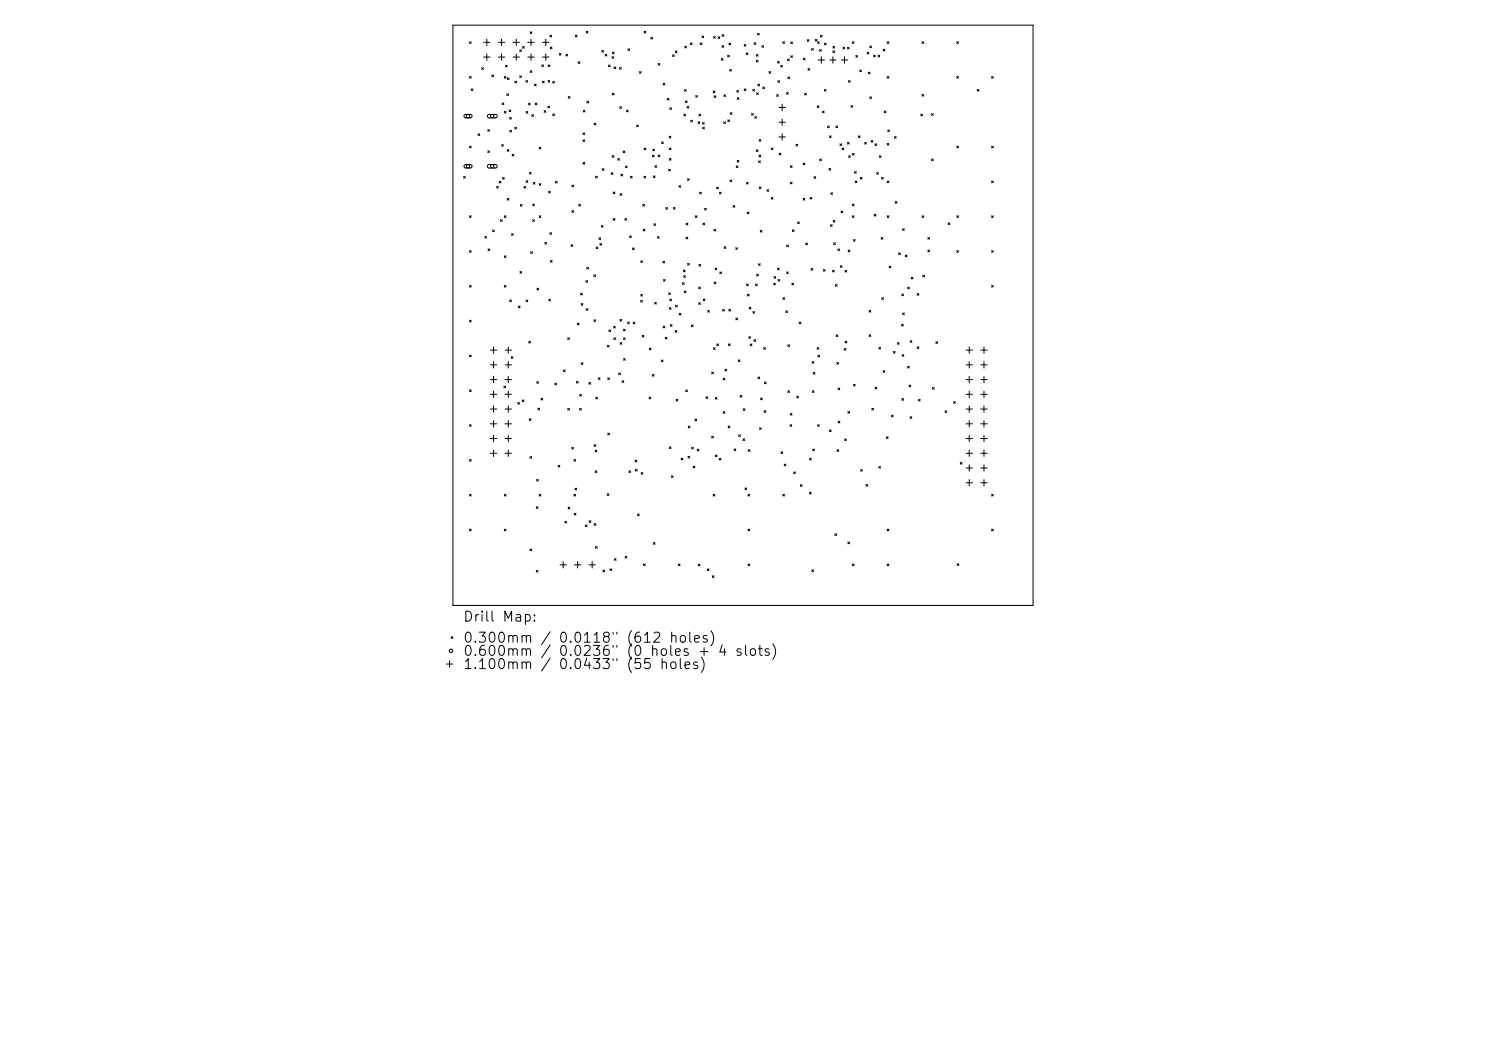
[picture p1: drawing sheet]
<svg xmlns="http://www.w3.org/2000/svg" width="297mm" height="210mm" viewBox="0 0 297 210" stroke-linecap="round" stroke-linejoin="round" font-family="sans-serif">
<defs><g id="words">
<g font-size="2">
<text x="92.4" y="124.7">Drill Map:</text>
<text x="92.4" y="128.9">0.300mm / 0.0118&quot; (612 holes)</text>
<text x="92.4" y="131.6">0.600mm</text>
<text x="111.5" y="131.6">0.0236&quot; (0 holes + 4 slots)</text>
<text x="92.4" y="134.2">1.100mm / 0.0433&quot; (55 holes)</text>
</g>
</g></defs>
<g fill="none" stroke="#000" stroke-width=".2">
<path d="M90.5 5h116v116h-116zM93.8 8.3l.4 .4M93.8 15.3l.4 .3M94.2 17.8l.3 .3M94.2 8.3l-.4 .4M94.2 15.3l-.4 .3M94.5 17.8l-.3 .3M96.3 13.5l.3 .4M96.6 13.5l-.3 .4M96.7 8.5h1.2M96.7 11.4h1.2M97.3 7.8v1.3"/>
<path d="M97.3 10.8v1.2M98.3 15l.4 .3M98.7 15l-.4 .3M99.6 8.5h1.3M99.6 11.4h1.3M100.2 7.8v1.3M100.2 10.8v1.2M100.8 15.3l.3 .3M101 13l.4 .4M101.1 15.3l-.3 .3M101.3 18.7l.3 .4M101.4 13l-.4 .4"/>
<path d="M101.4 15.6l.3 .3M101.6 18.7l-.3 .4M101.7 15.6l-.3 .3M102.6 8.5h1.2M102.6 11.4h1.2M102.9 16.2l.3 .4M103.2 7.8v1.3M103.2 10.8v1.2M103.2 16.2l-.3 .4M103.9 15.1l.3 .4M103.9 10l.3 .3M104.2 15.1l-.3 .4"/>
<path d="M104.2 10l-.3 .3M104.4 9.3l.4 .3M104.8 9.3l-.4 .3M105.1 16.1l.3 .3M105.4 16.1l-.3 .3M105.5 8.5h1.3M105.5 11.4h1.3M106 6.4l.3 .3M106 14.1l.3 .4M106.1 7.8v1.3M106.1 10.8v1.2M106.3 6.4l-.3 .3"/>
<path d="M106.3 14.1l-.3 .4M106.8 16.8l.4 .3M107.2 16.8l-.4 .3M108.3 13l.3 .3M108.4 16.2l.4 .4M108.4 8.5h1.3M108.4 11.4h1.3M108.6 13l-.3 .3M108.8 16.2l-.4 .4M109.1 7.8v1.3M109.1 10.8v1.2M109.5 16.1l.4 .3"/>
<path d="M109.6 13l.3 .3M109.9 16.1l-.4 .3M109.9 7l.3 .4M109.9 13l-.3 .3M110 9.4l.3 .3M110.2 7l-.3 .4M110.3 9.4l-.3 .3M110.5 16.3l.3 .3M110.8 16.3l-.3 .3M111.8 10.7l.3 .3M112.1 10.7l-.3 .3M113.1 10.8l.3 .4"/>
<path d="M113.4 10.8l-.3 .4M113.6 19.3l.3 .3M113.9 19.3l-.3 .3M115 7l.3 .4M115.3 7l-.3 .4M115.5 12.3l.4 .4M115.9 12.3l-.4 .4M117.2 6.2l.3 .4M117.5 6.2l-.3 .4M120.3 10.1l.3 .3M120.6 10.1l-.3 .3M120.9 10.8l.4 .4"/>
<path d="M121.3 10.8l-.4 .4M121.6 13l.4 .3M122 13l-.4 .3M122.3 11.3l.3 .4M122.4 18.6l.3 .4M122.4 10.4l.3 .4M122.6 11.3l-.3 .4M122.7 18.6l-.3 .4M122.7 13.4l.4 .3M122.7 10.4l-.3 .4M123.1 13.4l-.4 .3M123.8 13.5l.4 .3"/>
<path d="M124.2 13.5l-.4 .3M125.5 9.8l.3 .3M125.8 9.8l-.3 .3M127.8 14.3l.4 .4M128.2 14.3l-.4 .4M128.7 6.2l.4 .4M129.1 6.2l-.4 .4M130.1 7.5l.3 .3M130.4 7.5l-.3 .3M131.5 12.7l.4 .3M131.9 12.7l-.4 .3M132.5 16.6l.4 .4"/>
<path d="M132.9 16.6l-.4 .4M133.4 19.7l.3 .3M133.7 19.7l-.3 .3M134.4 10.9l.4 .4M134.8 10.9l-.4 .4M135 10.2l.3 .3M135.3 10.2l-.3 .3M136.8 17.9l.4 .3M136.8 9.2l.4 .4M137.2 17.9l-.4 .3M137.2 9.2l-.4 .4M138 8.6l.3 .3"/>
<path d="M138.3 8.6l-.3 .3M139 19.1l.4 .3M139.4 19.1l-.4 .3M140 8.6l.3 .3M140.3 8.6l-.3 .3M140.3 7.2l.3 .3M140.6 7.2l-.3 .3M142.5 18.2l.4 .3M142.6 7.3l.4 .3M142.7 19.1l.4 .4M142.9 18.2l-.4 .3M143 7.3l-.4 .3"/>
<path d="M143.1 19.1l-.4 .4M143.5 7.3l.4 .4M143.9 7.3l-.4 .4M144.2 11.7l.3 .3M144.3 6.9l.3 .4M144.3 9.1l.3 .4M144.5 11.7l-.3 .3M144.6 6.9l-.3 .4M144.6 9.1l-.3 .4M144.7 18.9l.3 .4M145 18.9l-.3 .4M145.4 11l.4 .4"/>
<path d="M145.7 8.6l.3 .4M145.8 11l-.4 .4M145.8 13.9l.4 .3M146 8.6l-.3 .4M146.2 13.9l-.4 .3M147.3 18.1l.3 .3M147.3 19.5l.4 .4M147.6 18.1l-.3 .3M147.7 19.5l-.4 .4M148.7 8.9l.4 .3M148.7 17.8l.4 .3M149.1 8.9l-.4 .3"/>
<path d="M149.1 17.8l-.4 .3M149.1 10.6l.4 .3M149.5 10.6l-.4 .3M150.5 17.8l.3 .4M150.7 8.5l.4 .4M150.8 17.8l-.3 .4M151.1 8.5l-.4 .4M151.2 10.9l.3 .3M151.2 12l.3 .4M151.2 18.5l.4 .4M151.4 6.7l.3 .3M151.5 16.8l.3 .4"/>
<path d="M151.5 10.9l-.3 .3M151.5 12l-.3 .4M151.6 18.5l-.4 .4M151.7 6.7l-.3 .3M151.8 16.8l-.3 .4M152.3 9.1l.3 .4M152.4 17.4l.4 .3M152.6 9.1l-.3 .4M152.8 17.4l-.4 .3M153.7 14.3l.3 .4M154 14.3l-.3 .4M155.2 18.9l.4 .4"/>
<path d="M155.4 12.3l.3 .3M155.5 16.1l.3 .4M155.6 18.9l-.4 .4M155.7 12.3l-.3 .3M155.8 16.1l-.3 .4M156 13.1l.4 .3M156.4 13.1l-.4 .3M156.4 8.3l.4 .4M156.8 8.3l-.4 .4M157.2 18.5l.3 .3M157.4 11.8l.3 .3M157.5 15.4l.3 .3"/>
<path d="M157.5 18.5l-.3 .3M157.7 11.8l-.3 .3M157.8 15.4l-.3 .3M158 8.4l.4 .3M158 11.1l.4 .4M158.4 11.1l-.4 .4M158.4 8.4l-.4 .3M160.6 11.6l.3 .4M160.8 18.6l.4 .4M160.9 11.6l-.3 .4M161.2 18.6l-.4 .4M161.3 7.9l.4 .4"/>
<path d="M161.5 13.7l.3 .3M161.7 7.9l-.4 .4M161.8 13.7l-.3 .3M162.2 9.7l.4 .3M162.6 9.7l-.4 .3M162.9 7.9l.4 .3M163.3 7.9l-.4 .3M163.4 8.3l.3 .4M163.5 12h1.3M163.7 8.3l-.3 .4M163.8 9.9l.4 .3M164 7.1l.3 .3"/>
<path d="M164.2 9.9l-.4 .3M164.2 11.3v1.3M164.3 7.1l-.3 .3M164.8 17.9l.3 .3M164.8 8.6l.3 .4M165.1 17.9l-.3 .3M165.1 8.6l-.3 .4M165.8 12h1.3M166.5 9.3l.3 .3M166.5 10.2l.3 .3M166.5 11.3v1.3M166.8 9.3l-.3 .3"/>
<path d="M166.8 10.2l-.3 .3M168.2 12h1.2M168.5 9.4l.3 .4M168.8 11.3v1.3M168.8 9.4l-.3 .4M169.4 9.4l.3 .4M169.6 16.1l.3 .4M169.7 9.4l-.3 .4M169.9 16.1l-.3 .4M170.4 8.3l.3 .4M170.7 8.3l-.3 .4M171.1 11.1l.3 .3"/>
<path d="M171.4 11.1l-.3 .3M171.8 14l.4 .3M172.2 14l-.4 .3M173.3 10.4l.4 .4M173.5 14.4l.4 .4M173.7 10.4l-.4 .4M173.8 9.2l.4 .4M173.8 19.3l.4 .4M173.9 14.4l-.4 .4M174.2 9.2l-.4 .4M174.2 19.3l-.4 .4M174.6 11l.3 .4"/>
<path d="M174.9 11l-.3 .4M175.5 11l.3 .4M175.8 11l-.3 .4M176.5 9.8l.4 .4M176.9 9.8l-.4 .4M177.3 15.3l.4 .3M177.3 8.3l.4 .4M177.7 15.3l-.4 .3M177.7 8.3l-.4 .4M184.3 18.9l.3 .3M184.3 8.3l.3 .4M184.6 18.9l-.3 .3"/>
<path d="M184.6 8.3l-.3 .4M191.2 15.3l.4 .3M191.2 8.3l.4 .4M191.6 15.3l-.4 .3M191.6 8.3l-.4 .4M195.3 17.9l.4 .3M195.7 17.9l-.4 .3M198.2 15.3l.3 .3M198.5 15.3l-.3 .3M92.7 35.2l.3 .4M92.8 23l1.3-.1 .2 .1v.3l-.2 .3h-1.1l-.3-.3zM92.8 33l1.3-.1 .2 .1v.3l-.2 .3h-1.1l-.3-.3z"/>
<path d="M93 35.2l-.3 .4M93.8 29.2l.4 .4M94.2 29.2l-.4 .4M95.5 26.7l.4 .4M95.9 26.7l-.4 .4M97.5 25.9l.3 .3M97.5 30.1l.3 .4M97.5 23l1.6-.1 .2 .1 .1 .3-.3 .3h-1.4l-.3-.3zM97.5 33l1.6-.1 .2 .1 .1 .3-.3 .3h-1.4l-.3-.3zM97.8 25.9l-.3 .3M97.8 30.1l-.3 .4M99.3 37.2l.3 .4"/>
<path d="M99.6 37.2l-.3 .4M99.8 36.2l.3 .4M100.1 36.2l-.3 .4M100.3 28.9l.3 .3M100.4 20.6l.3 .3M100.4 35.5l.4 .3M100.6 28.9l-.3 .3M100.7 20.6l-.3 .3M100.8 35.5l-.4 .3M100.8 22.2l.3 .4M101.1 22.2l-.3 .4M101.4 29.9l.3 .3"/>
<path d="M101.4 39.6l.3 .4M101.7 29.9l-.3 .3M101.7 39.6l-.3 .4M101.7 22l.4 .3M101.9 23.5l.3 .3M101.9 26l.3 .4M102.1 22l-.4 .3M102.2 23.5l-.3 .3M102.2 26l-.3 .4M102.3 30.8l.4 .4M102.7 30.8l-.4 .4M102.9 25.4l.3 .4"/>
<path d="M103.2 25.4l-.3 .4M104.7 37.2l.4 .4M105.1 37.2l-.4 .4M105.1 22.3l.4 .3M105.1 36.1l.4 .4M105.5 22.3l-.4 .3M105.5 36.1l-.4 .4M105.6 20.6l.4 .4M105.8 34.4l.4 .4M106 20.6l-.4 .4M106.2 34.4l-.4 .4M106.3 22.9l.3 .4"/>
<path d="M106.6 36.5l.3 .3M106.6 22.9l-.3 .4M106.9 36.5l-.3 .3M107 20.6l.3 .3M107.3 20.6l-.3 .3M107.7 29.4l.4 .4M107.8 36.7l.3 .3M108.1 29.4l-.4 .4M108.1 36.7l-.3 .3M108.7 22.1l.4 .4M109.1 22.1l-.4 .4M109.5 21.2l.3 .4"/>
<path d="M109.6 38.2l.4 .4M109.8 21.2l-.3 .4M110 38.2l-.4 .4M110.5 22.8l.3 .3M110.8 22.8l-.3 .3M111 36.2l.4 .4M111.4 36.2l-.4 .4M114.3 37l.3 .3M114.6 37l-.3 .3M116.5 26.5l.4 .4M116.5 27.9l.4 .4M116.5 32.4l.4 .4"/>
<path d="M116.6 22l.3 .4M116.9 26.5l-.4 .4M116.9 27.9l-.4 .4M116.9 32.4l-.4 .4M116.9 22l-.3 .4M117.3 20.2l.3 .4M117.6 20.2l-.3 .4M118.7 24.6l.4 .4M119 35.2l.4 .4M119.1 24.6l-.4 .4M119.4 35.2l-.4 .4M120.4 33.7l.3 .4"/>
<path d="M120.7 33.7l-.3 .4M122.2 34.5l.3 .4M122.4 31.1l.3 .3M122.5 34.5l-.3 .4M122.6 38.4l.3 .3M122.7 31.1l-.3 .3M122.9 38.4l-.3 .3M123.5 31.7l.3 .3M123.8 31.7l-.3 .3M123.9 21.3l.3 .4M123.9 38.7l.4 .3M124.1 34.8l.3 .4"/>
<path d="M124.2 21.3l-.3 .4M124.3 38.7l-.4 .3M124.4 34.8l-.3 .4M124.5 30.2l.4 .3M124.9 30.2l-.4 .3M125 33.2l.4 .3M125.2 22l.4 .4M125.4 33.2l-.4 .3M125.6 22l-.4 .4M126 35.2l.4 .4M126.4 35.2l-.4 .4M127.2 25l.4 .3"/>
<path d="M127.6 25l-.4 .3M128.7 35.2l.3 .4M128.7 29.6l.4 .3M129 35.2l-.3 .4M129.1 29.6l-.4 .3M130.4 31l.4 .4M130.5 29.8l.3 .4M130.6 35.1l.3 .4M130.8 31l-.4 .4M130.8 29.8l-.3 .4M130.9 33.1l.4 .3M130.9 35.1l-.3 .4"/>
<path d="M131.3 33.1l-.4 .3M131.5 31l.4 .3M131.9 31l-.4 .3M132.2 28.4l.4 .3M132.6 28.4l-.4 .3M133.6 33.8l.4 .4M133.7 27.2l.4 .4M133.8 29.6l.3 .3M133.8 31.7l.3 .3M133.9 21.5l.3 .4M134 33.8l-.4 .4M134.1 27.2l-.4 .4"/>
<path d="M134.1 29.6l-.3 .3M134.1 31.7l-.3 .3M134.2 21.5l-.3 .4M135.7 37.1l.3 .3M136 37.1l-.3 .3M136.7 22.8l.3 .4M137 20.2l.3 .3M137 22.8l-.3 .4M137.3 21.3l.4 .3M137.3 20.2l-.3 .3M137.4 35.7l.4 .4M137.7 21.3l-.4 .3"/>
<path d="M137.8 35.7l-.4 .4M138 24l.4 .4M138.4 24l-.4 .4M139.5 24.3l.4 .4M139.7 22.8l.3 .4M139.8 38.4l.4 .4M139.9 24.3l-.4 .4M140 22.8l-.3 .4M140.2 38.4l-.4 .4M140.4 24.5l.4 .3M140.4 25.4l.4 .4M140.8 24.5l-.4 .3"/>
<path d="M140.8 25.4l-.4 .4M143.2 37.4l.4 .3M143.6 37.4l-.4 .3M143.8 38.4l.3 .3M144.1 38.4l-.3 .3M144.6 24.3l.4 .4M145 24.3l-.4 .4M145.5 24l.3 .3M145.8 24l-.3 .3M145.9 36l.3 .3M146 22.5l.3 .4M146.2 36l-.3 .3"/>
<path d="M146.3 22.5l-.3 .4M147.1 33.1l.4 .4M147.3 32l.4 .4M147.5 33.1l-.4 .4M147.7 32l-.4 .4M149.2 36.4l.3 .4M149.5 36.4l-.3 .4M150.2 22.7l.4 .3M150.6 22.7l-.4 .3M150.8 23.3l.4 .3M151.2 29.9l.3 .4M151.2 23.3l-.4 .3"/>
<path d="M151.5 29.9l-.3 .4M151.6 32.1l.4 .4M151.7 31l.3 .3M151.7 27.9l.4 .3M151.8 37.3l.3 .4M152 32.1l-.4 .4M152 31l-.3 .3M152.1 27.9l-.4 .3M152.1 37.3l-.3 .4M153.3 37.9l.3 .3M153.6 37.9l-.3 .3M154.1 39.5l.4 .3"/>
<path d="M154.2 29.6l.3 .3M154.5 39.5l-.4 .3M154.5 29.6l-.3 .3M155.7 21.5h1.3M155.7 24.4h1.3M155.7 27.4h1.3M155.7 30.6l.4 .4M156.1 30.6l-.4 .4M156.3 20.8v1.3M156.3 23.8v1.3M156.3 26.7v1.3M158 33.1l.3 .4"/>
<path d="M158 36.4l.3 .3M158.3 33.1l-.3 .4M158.3 36.4l-.3 .3M159.1 28.8l.3 .4M159.4 28.8l-.3 .4M160.5 39.6l.3 .4M160.5 32.6l.4 .3M160.8 39.6l-.3 .4M160.9 32.6l-.4 .3M161.9 39.4l.3 .4M162.2 39.4l-.3 .4M162.7 35.3l.3 .3"/>
<path d="M163 35.3l-.3 .3M163.3 21.1l.4 .4M163.7 21.1l-.4 .4M163.8 31.8l.4 .3M164.2 31.8l-.4 .3M164.4 22.2l.3 .3M164.7 22.2l-.3 .3M165.4 25.2l.3 .3M165.7 33.7l.3 .3M165.7 25.2l-.3 .3M165.8 27.1l.3 .4M166 33.7l-.3 .3"/>
<path d="M166 38.5l.4 .4M166.1 27.1l-.3 .4M166.4 38.5l-.4 .4M167.1 25.2l.3 .3M167.4 25.2l-.3 .3M167.9 28.7l.3 .4M168.2 28.7l-.3 .4M168.3 29.6l.3 .3M168.6 29.6l-.3 .3M169.4 28.5l.3 .3M169.6 31.1l.4 .4M169.7 28.5l-.3 .3"/>
<path d="M170 31.1l-.4 .4M170.1 21.1l.3 .3M170.4 30.7l.3 .3M170.4 21.1l-.3 .3M170.7 30.7l-.3 .3M170.8 34.3l.3 .3M170.9 36.2l.4 .3M171.1 34.3l-.3 .3M171.3 36.2l-.4 .3M171.5 27.1l.4 .4M171.9 27.1l-.4 .4M172 35.4l.3 .4"/>
<path d="M172.3 35.4l-.3 .4M172.8 28.5l.4 .3M173.2 28.5l-.4 .3M174.1 28.1l.3 .3M174.4 28.1l-.3 .3M174.8 28.7l.4 .4M175.2 28.7l-.4 .4M175.2 34.5l.4 .3M175.6 34.5l-.4 .3M175.7 31.1l.4 .4M176.1 31.1l-.4 .4M176.2 35.4l.3 .4"/>
<path d="M176.5 35.4l-.3 .4M176.7 22.2l.4 .3M177.1 22.2l-.4 .3M177.3 36.2l.4 .3M177.3 28.7l.4 .3M177.4 26l.4 .3M177.7 36.2l-.4 .3M177.7 28.7l-.4 .3M177.8 26l-.4 .3M178.8 27.3l.3 .3M179.1 27.3l-.3 .3M184 22.8l.4 .4"/>
<path d="M184.4 22.8l-.4 .4M186.2 22.7l.3 .4M186.2 31.8l.3 .3M186.5 22.7l-.3 .4M186.5 31.8l-.3 .3M191.2 29.2l.4 .4M191.6 29.2l-.4 .4M198.2 29.2l.3 .4M198.2 36.2l.3 .3M198.5 36.2l-.3 .3M198.5 29.2l-.3 .4M93.8 43.1l.4 .4"/>
<path d="M93.8 50.1l.4 .3M93.8 57l.4 .4M94.2 43.1l-.4 .4M94.2 50.1l-.4 .3M94.2 57l-.4 .4M96.9 47.2l.3 .4M97.2 47.2l-.3 .4M97.5 49.7l.4 .4M97.9 49.7l-.4 .4M98.4 46l.4 .3M98.8 46l-.4 .3M100 43.9l.4 .4"/>
<path d="M100.4 43.9l-.4 .4M100.8 57l.3 .4M100.8 51.1l.3 .4M100.8 43.1l.3 .4M101.1 43.1l-.3 .4M101.1 57l-.3 .4M101.1 51.1l-.3 .4M101.9 59.9l.3 .4M102.2 59.9l-.3 .4M102.2 46.7l.4 .3M102.6 46.7l-.4 .3M103.9 54.2l.4 .4"/>
<path d="M104 40.9l.3 .3M104.3 54.2l-.4 .4M104.3 40.9l-.3 .3M105.1 59.9l.4 .4M105.5 59.9l-.4 .4M106.1 50.3l.3 .3M106.4 50.3l-.3 .3M106.5 40.8l.3 .3M106.5 43.9l.3 .4M106.8 40.8l-.3 .3M106.8 43.9l-.3 .4M107.3 57.6l.4 .3"/>
<path d="M107.7 57.6l-.4 .3M107.7 43.1l.4 .4M108.1 43.1l-.4 .4M108.9 48.4l.3 .4M109.2 48.4l-.3 .4M109.7 59.8l.3 .3M109.9 46.5l.3 .3M110 52l.4 .4M110 59.8l-.3 .3M110.2 46.5l-.3 .3M110.4 52l-.4 .4M114.1 48.9l.4 .3"/>
<path d="M114.3 42.1l.3 .3M114.5 48.9l-.4 .3M114.6 42.1l-.3 .3M115.7 40.8l.3 .4M116 40.8l-.3 .4M116 58.6l.4 .3M116.4 58.6l-.4 .3M117.1 56.1l.3 .3M117.3 53.4l.3 .4M117.4 56.1l-.3 .3M117.6 53.4l-.3 .4M118.7 54.9l.3 .4"/>
<path d="M119 54.9l-.3 .4M119.1 49.4l.4 .3M119.5 49.4l-.4 .3M119.7 47.5l.4 .4M119.9 48.7l.3 .3M120.1 47.5l-.4 .4M120.2 45.1l.3 .3M120.2 48.7l-.3 .3M120.5 45.1l-.3 .3M122.6 43.7l.3 .3M122.9 43.7l-.3 .3M124.9 43.7l.3 .3"/>
<path d="M125.2 43.7l-.3 .3M125.8 47.1l.4 .4M126.2 47.1l-.4 .4M126.4 49.5l.4 .4M126.8 49.5l-.4 .4M128.1 52.1l.3 .4M128.1 58.8l.3 .4M128.4 52.1l-.3 .4M128.4 58.8l-.3 .4M128.5 40.8l.3 .4M128.6 45.8l.3 .4M128.8 40.8l-.3 .4"/>
<path d="M128.9 45.8l-.3 .4M130.7 44.7l.3 .4M131 44.7l-.3 .4M131.4 47.3l.3 .3M131.7 47.3l-.3 .3M132.5 52.2l.3 .3M132.6 55.8l.4 .4M132.8 52.2l-.3 .3M133 55.8l-.4 .4M133.1 41.5l.3 .3M133.4 41.5l-.3 .3M133.6 58.5l.4 .4"/>
<path d="M133.9 59.7l.3 .4M134 58.5l-.4 .4M134.2 59.7l-.3 .4M134.6 41.5l.3 .3M134.9 41.5l-.3 .3M136.4 56.5l.3 .3M136.6 54l.3 .3M136.6 55.1l.4 .3M136.7 56.5l-.3 .3M136.8 58.1l.3 .4M136.9 54l-.3 .3M137 55.1l-.4 .3"/>
<path d="M137.1 58.1l-.3 .4M137.1 47.4l.4 .3M137.1 44.6l.4 .3M137.4 52.6l.4 .4M137.5 47.4l-.4 .3M137.5 44.6l-.4 .3M137.8 52.6l-.4 .4M139 43.1l.3 .4M139.3 43.1l-.3 .4M139.6 57.3l.4 .4M139.7 52.8l.3 .4M140 57.3l-.4 .4"/>
<path d="M140 52.8l-.3 .4M140.5 44.6l.3 .3M140.6 59.7l.3 .4M140.8 41.6l.4 .4M140.8 44.6l-.3 .3M140.9 59.7l-.3 .4M141.2 41.6l-.4 .4M142.7 45.8l.3 .4M142.7 56.3l.4 .4M142.9 53.6l.4 .3M143 45.8l-.3 .4M143.1 56.3l-.4 .4"/>
<path d="M143.3 53.6l-.4 .3M143.9 54.3l.3 .4M144.2 54.3l-.3 .4M144.7 49.3l.4 .3M145.1 49.3l-.4 .3M146.5 41.1l.4 .3M146.9 41.1l-.4 .3M147 49.5l.4 .3M147.4 49.5l-.4 .3M149.2 56.7l.4 .4M149.4 42.4l.3 .3M149.4 58.8l.3 .3"/>
<path d="M149.6 56.7l-.4 .4M149.7 42.4l-.3 .3M149.7 58.8l-.3 .3M151 56.7l.4 .4M151.2 54.8l.4 .4M151.4 56.7l-.4 .4M151.6 54.8l-.4 .4M151.6 52.7l.3 .3M151.9 46l.4 .4M151.9 52.7l-.3 .3M152.3 46l-.4 .4M154.6 56.6l.4 .3"/>
<path d="M154.7 55.3l.3 .3M155 56.6l-.4 .3M155 55.3l-.3 .3M155.4 53.6l.3 .3M155.5 55.8l.3 .4M155.7 53.6l-.3 .3M155.8 55.8l-.3 .4M156.5 59.5l.3 .3M156.8 59.5l-.3 .3M157.2 54.3l.4 .4M157.2 49l.4 .3M157.6 54.3l-.4 .4"/>
<path d="M157.6 49l-.4 .3M158.3 56.6l.3 .3M158.4 45.9l.3 .4M158.6 56.6l-.3 .3M158.7 45.9l-.3 .4M159.4 44.3l.4 .4M159.8 44.3l-.4 .4M161 48.6l.4 .3M161.4 48.6l-.4 .3M162.1 53.7l.3 .3M162.4 53.7l-.3 .3M164.6 53.9l.3 .3"/>
<path d="M164.9 53.9l-.3 .3M166 44.9l.3 .3M166.3 44.9l-.3 .3M166.4 54l.3 .3M166.5 44l.4 .4M166.6 48.5l.4 .4M166.7 54l-.3 .3M166.9 44l-.4 .4M167 48.5l-.4 .4M167 56.9l.3 .3M167.3 56.9l-.3 .3M167.4 49.7l.4 .4"/>
<path d="M167.8 49.7l-.4 .4M168 53.1l.3 .3M168.1 42.1l.3 .4M168.3 53.1l-.3 .3M168.4 42.1l-.3 .4M168.9 54l.3 .4M169.2 54l-.3 .4M169.5 50l.4 .3M169.9 50l-.4 .3M170.4 40.8l.3 .3M170.4 43.1l.3 .4M170.6 47.9l.3 .3"/>
<path d="M170.7 43.1l-.3 .4M170.7 40.8l-.3 .3M170.9 47.9l-.3 .3M174.7 42.8l.4 .4M175.1 42.8l-.4 .4M176.1 47.5l.4 .3M176.2 59.5l.4 .3M176.5 47.5l-.4 .3M176.6 59.5l-.4 .3M177.3 43.1l.4 .4M177.7 43.1l-.4 .4M177.7 53.2l.4 .3"/>
<path d="M178.1 53.2l-.4 .3M178.9 40.3l.4 .3M179.3 40.3l-.4 .3M179.6 50.5l.4 .4M180 50.5l-.4 .4M180.2 58.8l.4 .3M180.4 45.7l.3 .3M180.6 58.8l-.4 .3M180.7 45.7l-.3 .3M180.9 51l.4 .3M181.3 51l-.4 .3M181.4 57.4l.4 .3"/>
<path d="M181.8 57.4l-.4 .3M182.1 55.4l.4 .3M182.5 55.4l-.4 .3M183.3 58.7l.3 .3M183.6 58.7l-.3 .3M184.3 43.1l.3 .4M184.4 55l.4 .3M184.6 43.1l-.3 .4M184.8 55l-.4 .3M185.4 47.5l.4 .3M185.5 50l.3 .3M185.8 47.5l-.4 .3"/>
<path d="M185.8 50l-.3 .3M189.5 44.5l.3 .4M189.8 44.5l-.3 .4M191.2 50.1l.4 .3M191.2 43.1l.4 .4M191.6 43.1l-.4 .4M191.6 50.1l-.4 .3M198.2 50.1l.3 .3M198.2 43.1l.3 .4M198.2 57l.3 .4M198.5 43.1l-.3 .4M198.5 57l-.3 .4"/>
<path d="M198.5 50.1l-.3 .3M93.8 64l.4 .3M93.8 70.9l.4 .4M93.8 77.9l.4 .3M94.2 64l-.4 .3M94.2 70.9l-.4 .4M94.2 77.9l-.4 .3M98 70h1.3M98 72.9h1.3M98 75.8h1.3M98 78.8h1.3M98.6 69.3v1.3"/>
<path d="M98.6 72.3v1.2M98.6 75.2v1.3M98.6 78.2v1.2M100.7 77.1l.4 .4M101 70h1.2M101 72.9h1.2M101 75.8h1.2M101 78.8h1.2M101.1 77.1l-.4 .4M101.6 69.3v1.3M101.6 72.3v1.2M101.6 75.2v1.3"/>
<path d="M101.6 78.2v1.2M102.2 71.3l.3 .3M102.5 71.3l-.3 .3M103.6 61.1l.3 .4M103.9 61.1l-.3 .4M104.4 79.9l.3 .4M104.7 79.9l-.3 .4M105.7 68.2l.3 .4M106 68.2l-.3 .4M107.3 76.3l.3 .3M107.6 76.3l-.3 .3M108.1 79.6l.4 .3"/>
<path d="M108.5 79.6l-.4 .3M110.9 76.6l.3 .3M111.2 76.6l-.3 .3M112.6 73.9l.4 .4M113 73.9l-.4 .4M113.5 67.5l.3 .3M113.8 67.5l-.3 .3M115.2 76.2l.4 .4M115.4 64.6l.3 .3M115.6 76.2l-.4 .4M115.7 64.6l-.3 .3M115.9 78.8l.3 .3"/>
<path d="M116.2 60.7l.3 .3M116.2 72.5l.3 .3M116.2 78.8l-.3 .3M116.5 60.7l-.3 .3M116.5 72.5l-.3 .3M117.1 61.7l.4 .3M117.5 61.7l-.4 .3M117.7 76.4l.3 .4M118 76.4l-.3 .4M118.7 63.9l.3 .3M119 63.9l-.3 .3M119.1 79.4l.3 .3"/>
<path d="M119.4 79.4l-.3 .3M119.6 75.5l.3 .3M119.9 75.5l-.3 .3M121.4 69l.3 .4M121.5 75.5l.3 .3M121.7 65.9l.3 .4M121.7 69l-.3 .4M121.8 75.5l-.3 .3M122 65.9l-.3 .4M122.6 65.2l.4 .3M122.7 67.5l.3 .3M123 65.2l-.4 .3"/>
<path d="M123 67.5l-.3 .3M123.6 74.5l.4 .4M123.9 63.8l.3 .4M123.9 68.4l.4 .4M124 74.5l-.4 .4M124.2 63.8l-.3 .4M124.3 68.4l-.4 .4M124.3 76.1l.4 .3M124.6 65.8l.4 .3M124.6 67.5l.4 .3M124.6 71.6l.4 .4M124.7 76.1l-.4 .3"/>
<path d="M125 65.8l-.4 .3M125 67.5l-.4 .3M125 71.6l-.4 .4M125.4 64.3l.4 .4M125.8 64.3l-.4 .4M126.5 64.4l.4 .3M126.9 64.4l-.4 .3M128 60l.4 .4M128.4 67l.3 .3M128.4 60l-.4 .4M128.7 67l-.3 .3M129.7 79.4l.4 .3"/>
<path d="M129.8 69.5l.3 .4M130.1 79.4l-.4 .3M130.1 69.5l-.3 .4M130.4 74.8l.3 .4M130.7 74.8l-.3 .4M130.8 60.4l.4 .4M131.2 60.4l-.4 .4M132.2 71.9l.3 .4M132.5 71.9l-.3 .4M132.5 65.2l.4 .3M132.9 65.2l-.4 .3M133 67.4l.3 .3"/>
<path d="M133.3 67.4l-.3 .3M133.8 61.5l.3 .3M134 64.9l.3 .3M134.1 61.5l-.3 .3M134.3 64.9l-.3 .3M134.9 66l.4 .4M135 61l.4 .3M135.1 79.8l.4 .3M135.3 66l-.4 .4M135.4 61l-.4 .3M135.5 79.8l-.4 .3M135.8 62.6l.3 .3"/>
<path d="M136.1 62.6l-.3 .3M137 77.9l.4 .4M137.4 77.9l-.4 .4M138.2 64.9l.3 .4M138.5 64.9l-.3 .4M139.6 60.5l.4 .3M140 60.5l-.4 .3M141.1 79.3l.3 .3M141.4 79.3l-.3 .3M141.4 62l.4 .4M141.8 62l-.4 .4M142.2 74.3l.4 .4"/>
<path d="M142.6 74.3l-.4 .4M142.6 69.5l.3 .3M142.9 69.5l-.3 .3M143 79.4l.3 .4M143.3 68.7l.3 .4M143.3 79.4l-.3 .4M143.6 68.7l-.3 .4M144.4 61.8l.4 .4M144.5 75.6l.4 .3M144.8 61.8l-.4 .4M144.9 73.8l.3 .3M144.9 75.6l-.4 .3"/>
<path d="M145.2 73.8l-.3 .3M145.6 68.7l.3 .4M145.7 61.8l.3 .4M145.9 68.7l-.3 .4M146 61.8l-.3 .4M147.1 63.6l.3 .3M147.4 63.6l-.3 .3M147.5 71.9l.4 .4M147.9 71.9l-.4 .4M147.9 79l.4 .4M148.3 79l-.4 .4M149.7 67.3l.3 .3"/>
<path d="M149.7 61.4l.4 .4M149.9 68.7l.4 .4M150 67.3l-.3 .3M150.1 61.4l-.4 .4M150.3 68.7l-.4 .4M150.5 62.3l.3 .3M150.7 67.9l.3 .3M150.8 62.3l-.3 .3M151 67.9l-.3 .3M151.5 75.3l.3 .4M151.8 75.3l-.3 .4M152 79.5l.4 .4"/>
<path d="M152.4 79.5l-.4 .4M152.6 69.5l.4 .3M152.8 76.3l.3 .4M153 69.5l-.4 .3M153.1 76.3l-.3 .4M157 62.1l.4 .4M157.4 62.1l-.4 .4M157.5 68.9l.3 .3M157.5 78.1l.3 .3M157.8 78.1l-.3 .3M157.8 68.9l-.3 .3M159.2 79.2l.4 .3"/>
<path d="M159.6 79.2l-.4 .3M159.7 64.4l.4 .3M160.1 64.4l-.4 .3M162.3 72.2l.3 .4M162.4 78.1l.3 .3M162.5 74.4l.4 .4M162.6 72.2l-.3 .4M162.7 78.1l-.3 .3M162.9 74.4l-.4 .4M163.3 69.4l.3 .4M163.5 71l.3 .3M163.6 69.4l-.3 .4"/>
<path d="M163.8 71l-.3 .3M167.1 66.9l.3 .4M167.3 72.4l.3 .4M167.4 66.9l-.3 .4M167.5 77.5l.3 .4M167.6 72.4l-.3 .4M167.8 77.5l-.3 .4M168.7 69.6l.4 .4M168.9 68.2l.3 .3M169.1 69.6l-.4 .4M169.2 68.2l-.3 .3M170.6 76.8l.3 .3"/>
<path d="M170.9 76.8l-.3 .3M173.7 62l.3 .4M173.7 66.9l.3 .3M174 62l-.3 .4M174 66.9l-.3 .3M174.9 77.4l.3 .3M175.2 77.4l-.3 .3M175.6 69.4l.4 .4M176 69.4l-.4 .4M176.5 74.1l.3 .3M176.8 74.1l-.3 .3M178.6 70.2l.3 .4"/>
<path d="M178.9 70.2l-.3 .4M179.4 68.5l.3 .3M179.7 68.5l-.3 .3M180.2 64.8l.3 .3M180.3 79.6l.3 .4M180.3 70.9l.3 .3M180.4 62.5l.4 .4M180.5 64.8l-.3 .3M180.6 79.6l-.3 .4M180.6 70.9l-.3 .3M180.8 62.5l-.4 .4M181.4 73.2l.3 .3"/>
<path d="M181.7 76.9l.3 .4M181.7 73.2l-.3 .3M181.9 68.1l.4 .3M182 76.9l-.3 .4M182.3 68.1l-.4 .3M183.3 69.3l.4 .3M183.6 79.8l.3 .3M183.7 69.3l-.4 .3M183.9 79.8l-.3 .3M186.4 77.4l.3 .4M186.7 77.4l-.3 .4M187.1 68.3l.3 .3"/>
<path d="M187.4 68.3l-.3 .3M193.1 70h1.3M193.1 72.9h1.3M193.1 75.8h1.3M193.1 78.8h1.3M193.7 69.3v1.3M193.7 72.3v1.2M193.7 75.2v1.3M193.7 78.2v1.2M196 70h1.3M196 72.9h1.3M196 75.8h1.3"/>
<path d="M196 78.8h1.3M196.7 69.3v1.3M196.7 72.3v1.2M196.7 75.2v1.3M196.7 78.2v1.2M93.8 84.9l.4 .3M93.8 91.8l.4 .4M93.8 98.8l.4 .3M94.2 84.9l-.4 .3M94.2 91.8l-.4 .4M94.2 98.8l-.4 .3M98 81.7h1.3"/>
<path d="M98 84.7h1.3M98 87.6h1.3M98 90.6h1.3M98.6 81.1v1.3M98.6 84v1.3M98.6 87v1.3M98.6 89.9v1.3M100.8 98.8l.3 .3M101 81.7h1.2M101 84.7h1.2M101 87.6h1.2M101 90.6h1.2"/>
<path d="M101.1 98.8l-.3 .3M101.6 81.1v1.3M101.6 84v1.3M101.6 87v1.3M101.6 89.9v1.3M103.5 80.4l.3 .4M103.8 80.4l-.3 .4M105.8 83.7l.3 .3M105.9 91.2l.4 .4M106.1 83.7l-.3 .3M106.3 91.2l-.4 .4M107.2 95.8l.4 .3"/>
<path d="M107.5 81.6l.3 .3M107.6 95.8l-.4 .3M107.7 98.8l.4 .3M107.8 81.6l-.3 .3M108.1 98.8l-.4 .3M111.5 93l.4 .3M111.9 93l-.4 .3M113.5 81.6l.3 .4M113.8 81.6l-.3 .4M114.3 89.4l.3 .3M114.6 89.4l-.3 .3M114.7 91.8l.4 .4"/>
<path d="M114.7 98.8l.4 .3M114.9 97.6l.4 .3M115.1 91.8l-.4 .4M115.1 98.8l-.4 .3M115.3 97.6l-.4 .3M115.8 81.6l.4 .3M116.2 81.6l-.4 .3M118.7 88.9l.4 .3M118.9 90l.4 .3M119 94.1l.3 .3M119.1 88.9l-.4 .3M119.3 90l-.4 .3"/>
<path d="M119.3 94.1l-.3 .3M121.3 98.6l.4 .4M121.5 86.5l.3 .4M121.7 98.6l-.4 .4M121.8 86.5l-.3 .4M125.7 94.1l.3 .3M126 94.1l-.3 .3M126.9 92l.4 .3M127 93.8l.3 .3M127.3 92l-.4 .3M127.3 93.8l-.3 .3M128.2 94.4l.3 .4"/>
<path d="M128.5 94.4l-.3 .4M133.8 89.3l.3 .3M134.1 89.3l-.3 .3M134.2 95.1l.3 .3M134.5 95.1l-.3 .3M136.1 91.6l.4 .3M136.5 91.6l-.4 .3M137.5 91.2l.4 .3M137.6 85.1l.3 .4M137.9 91.2l-.4 .3M137.9 85.1l-.3 .4M138.2 89.4l.4 .3"/>
<path d="M138.5 93.1l.4 .4M138.6 89.4l-.4 .3M138.9 93.1l-.4 .4M138.9 83.7l.3 .4M139.2 83.7l-.3 .4M139.3 89.8l.4 .3M139.7 89.8l-.4 .3M142.2 87.2l.4 .3M142.5 98.8l.4 .3M142.6 87.2l-.4 .3M142.9 98.8l-.4 .3M143 90.9l.3 .4"/>
<path d="M143.3 90.9l-.3 .4M143.7 91.6l.4 .3M144.1 91.6l-.4 .3M144.5 82.2l.4 .4M144.9 82.2l-.4 .4M145.5 85.1l.4 .4M145.9 85.1l-.4 .4M146.7 89.7l.4 .3M147.1 89.7l-.4 .3M147.6 86.9l.4 .3M148 86.9l-.4 .3M148.5 87.7l.3 .3"/>
<path d="M148.5 81.7l.4 .3M148.8 87.7l-.3 .3M148.9 97.5l.3 .3M148.9 81.7l-.4 .3M149.2 97.5l-.3 .3M149.5 98.8l.3 .3M149.6 89.9l.3 .3M149.8 98.8l-.3 .3M149.9 89.9l-.3 .3M151.8 85.5l.4 .3M152.2 85.5l-.4 .3M152.7 82.1l.4 .3"/>
<path d="M153.1 82.1l-.4 .3M156.1 90.3l.3 .3M156.4 90.3l-.3 .3M156.4 98.8l.4 .3M156.7 92.7l.4 .4M156.8 98.8l-.4 .3M157.1 92.7l-.4 .4M157.9 84.9l.3 .3M157.9 82.6l.4 .4M158.2 84.9l-.3 .3M158.3 82.6l-.4 .4M158.6 94.3l.4 .3"/>
<path d="M159 94.3l-.4 .3M160 96.8l.3 .4M160.3 96.8l-.3 .4M161.8 98.4l.3 .3M161.8 91.6l.4 .3M162.1 98.4l-.3 .3M162.2 91.6l-.4 .3M162.4 89.7l.4 .4M162.8 89.7l-.4 .4M163.4 84.9l.3 .3M163.7 84.9l-.3 .3M165.8 85.9l.3 .3"/>
<path d="M166.1 85.9l-.3 .3M167.3 89.9l.3 .3M167.5 84.2l.4 .3M167.6 89.9l-.3 .3M167.9 84.2l-.4 .3M168.8 87.7l.4 .3M169.2 87.7l-.4 .3M169.5 82.2l.3 .4M169.8 82.2l-.3 .4M172 93.8l.4 .4M172.4 93.8l-.4 .4M173.1 96.8l.3 .3"/>
<path d="M173.4 96.8l-.3 .3M174.2 81.6l.4 .3M174.6 81.6l-.4 .3M175.6 93.2l.4 .4M176 93.2l-.4 .4M177.2 87.3l.3 .3M177.5 87.3l-.3 .3M178.2 82.9l.3 .4M178.5 82.9l-.3 .4M181.9 83.3l.3 .3M182.2 83.3l-.3 .3M188.9 82.1l.3 .3"/>
<path d="M189.2 82.1l-.3 .3M190.6 80.2l.3 .4M190.9 80.2l-.3 .4M191.9 92.4l.4 .3M192.3 92.4l-.4 .3M193.1 81.7h1.3M193.1 84.7h1.3M193.1 87.6h1.3M193.1 90.6h1.3M193.1 93.5h1.3M193.1 96.5h1.3M193.7 81.1v1.3"/>
<path d="M193.7 84v1.3M193.7 87v1.3M193.7 89.9v1.3M193.7 92.9v1.3M193.7 95.8v1.3M196 81.7h1.3M196 84.7h1.3M196 87.6h1.3M196 90.6h1.3M196 93.5h1.3M196 96.5h1.3M196.7 81.1v1.3"/>
<path d="M196.7 84v1.3M196.7 87v1.3M196.7 89.9v1.3M196.7 92.9v1.3M196.7 95.8v1.3M198.2 98.8l.3 .3M198.5 98.8l-.3 .3M93.8 105.7l.4 .4M94.2 105.7l-.4 .4M100.8 105.7l.3 .4M101.1 105.7l-.3 .4M105.9 109.7l.4 .3"/>
<path d="M106.3 109.7l-.4 .3M107.2 101.3l.3 .3M107.2 114l.3 .3M107.5 101.3l-.3 .3M107.5 114l-.3 .3M111.9 112.9h1.3M112.6 112.2v1.3M112.9 104.2l.3 .3M113.2 104.2l-.3 .3M113.5 101.4l.4 .3M113.9 101.4l-.4 .3M114.8 102.6l.3 .3"/>
<path d="M114.8 112.9h1.3M115.1 102.6l-.3 .3M115.5 112.2v1.3M117 104.9l.3 .3M117.3 104.9l-.3 .3M117.7 112.9h1.3M117.8 104.1l.3 .3M118.1 104.1l-.3 .3M118.4 112.2v1.3M118.8 104.6l.3 .4M119 109.2l.4 .4M119.1 104.6l-.3 .4"/>
<path d="M119.4 109.2l-.4 .4M120.5 113.9l.3 .4M120.8 113.9l-.3 .4M121.9 113.7l.3 .3M122.2 113.7l-.3 .3M122.8 111.6l.3 .4M123.1 111.6l-.3 .4M124.9 111.2l.4 .3M125.3 111.2l-.4 .3M127.4 102.7l.4 .3M127.8 102.7l-.4 .3M128.6 112.7l.4 .3"/>
<path d="M129 112.7l-.4 .3M130.6 108.4l.3 .4M130.9 108.4l-.3 .4M135.6 112.7l.3 .3M135.9 112.7l-.3 .3M139.6 112.7l.3 .4M139.9 112.7l-.3 .4M141.4 113.7l.3 .3M141.7 113.7l-.3 .3M142.4 115.1l.3 .3M142.7 115.1l-.3 .3M149.5 105.7l.3 .4"/>
<path d="M149.5 112.7l.3 .3M149.8 105.7l-.3 .4M149.8 112.7l-.3 .3M162.3 113.9l.3 .3M162.6 113.9l-.3 .3M166.9 106.7l.3 .3M167.2 106.7l-.3 .3M169.5 108.3l.3 .4M169.8 108.3l-.3 .4M170.4 112.7l.3 .3M170.7 112.7l-.3 .3M177.3 105.7l.4 .4"/>
<path d="M177.3 112.7l.4 .3M177.7 105.7l-.4 .4M177.7 112.7l-.4 .3M191.3 112.6l.4 .4M191.7 112.6l-.4 .4M198.2 105.7l.3 .4M198.5 105.7l-.3 .4M89.2 132.7h1.3M89.9 132v1.3M90.2 127.2l.3 .4M90.5 127.2l-.3 .4"/>
<circle cx="93.5" cy="33.2" r=".35"/>
<circle cx="93.5" cy="23.2" r=".35"/>
<circle cx="98.4" cy="23.2" r=".35"/>
<circle cx="98.4" cy="33.2" r=".35"/>
<circle cx="90.2" cy="130" r=".35"/>
</g>
<use href="#words"/>
</svg>
